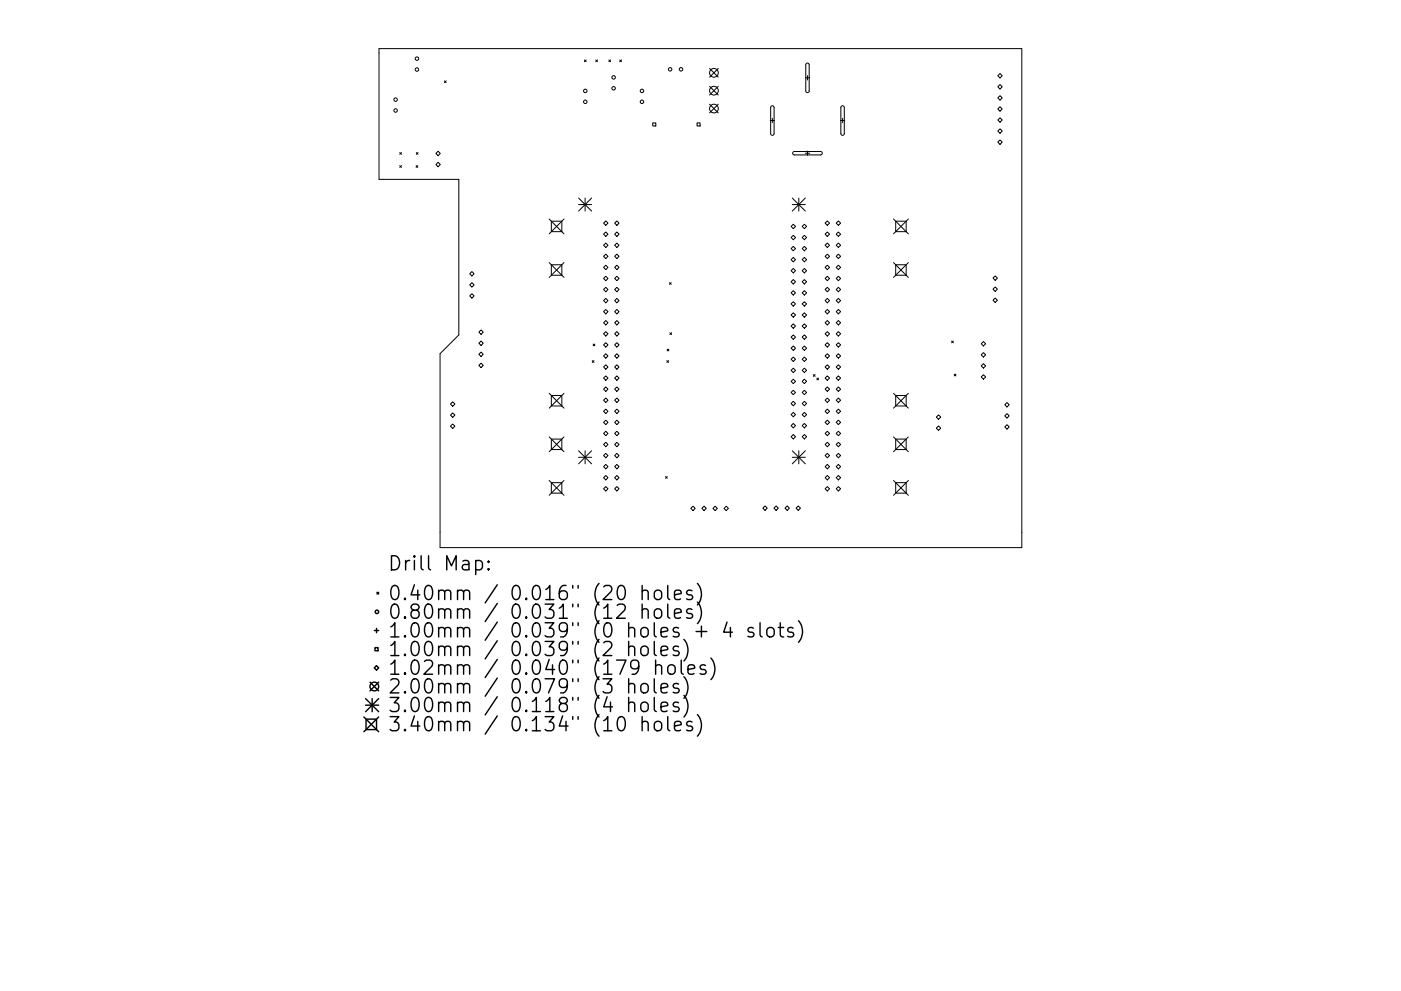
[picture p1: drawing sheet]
<svg xmlns="http://www.w3.org/2000/svg" width="297mm" height="210mm" viewBox="0 0 297 210" stroke-linecap="round" stroke-linejoin="round" font-family="sans-serif">
<defs><g id="words">
<g font-size="4.2">
<text x="82.3" y="121.1">Drill Map:</text>
<text x="82.3" y="127.4">0.40mm / 0.016&quot; (20 holes)</text>
<text x="82.3" y="131.3">0.80mm / 0.031&quot; (12 holes)</text>
<text x="82.3" y="135.3">1.00mm / 0.039&quot; (0 holes + 4 slots)</text>
<text x="82.3" y="139.2">1.00mm / 0.039&quot; (2 holes)</text>
<text x="82.3" y="143.2">1.02mm / 0.040&quot; (179 holes)</text>
<text x="82.3" y="147.2">2.00mm / 0.079&quot; (3 holes)</text>
<text x="82.3" y="151.1">3.00mm / 0.118&quot; (4 holes)</text>
<text x="82.3" y="155.2">3.40mm / 0.134&quot; (10 holes)</text>
</g>
</g></defs>
<g fill="none" stroke="#000" stroke-width=".21">
<path d="M80.4 10.3h136.2v105.9h-123.3v-41.2l4-3.9v-33h-16.9zM94.2 17.2l.4 .3M94.6 17.2l-.4 .3M123.9 12.7l.4 .4M124.3 12.7l-.4 .4M126.3 12.7l.4 .4M126.7 12.7l-.4 .4M129.1 12.7l.4 .4M129.5 12.7l-.4 .4M131.4 12.7l.4 .4M131.8 12.7l-.4 .4M150.4 14.5l1.9 1.9"/>
<path d="M150.4 18.3l1.9 1.9M152.3 14.5l-1.9 1.9M152.3 18.3l-1.9 1.9M170.7 16.5h1M170.9 13.5l.4-.1 .3 .3v5.6l-.4 .3-.4-.3zM171.2 16.1v.9M212 15.6l.5 .5-.5 .4-.4-.4zM212 17.9l.5 .5-.5 .5-.4-.5zM84.8 32.4l.3 .3M84.8 35.1l.3 .4M85.1 32.4l-.3 .3M85.1 35.1l-.3 .4"/>
<path d="M88.2 35.1l.4 .4M88.3 32.4l.3 .3M88.6 35.1l-.4 .4M88.6 32.4l-.3 .3M92.4 32.6l.5-.5 .5 .5-.5 .4zM92.4 34.9l.5-.5 .5 .5-.5 .5zM138.4 26.1h.6v.6h-.6zM147.8 26.1h.6v.6h-.6zM150.4 22.1l1.9 1.9M152.3 22.1l-1.9 1.9M163.3 25.6h.9M163.5 22.5h.4l.2 .3v5.6l-.3 .3-.4-.3z"/>
<path d="M163.8 25.1v.9M168.2 32.3l5.8-.2 .3 .4-.3 .4h-5.6l-.3-.3zM170.7 32.5h1M171.2 32v1M178.2 25.6h.9M178.4 22.5h.4l.2 .3v5.6l-.4 .3-.3-.3zM178.6 25.1v.9M211.6 20.8l.4-.5 .5 .5-.5 .4zM211.6 25.5l.4-.5 .5 .5-.5 .4zM211.6 27.8l.4-.5 .5 .5-.5 .5zM211.6 30.2l.4-.5 .5 .5-.5 .4zM212 22.6l.5 .5-.5 .5-.4-.5z"/>
<path d="M99.6 58.1l.5-.5 .4 .5-.4 .5zM116.4 46.5l3.2 3.1M116.4 55.7l3.2 3.2M116.9 46.9h2.2v2.3h-2.2zM116.9 56.2h2.2v2.2h-2.2zM119.6 46.5l-3.2 3.1M119.6 55.7l-3.2 3.2M122.7 42l2.7 2.8M122.7 43.4h2.7M124.1 42v2.8M125.4 42l-2.7 2.8M128 49.7l.4-.5 .5 .5-.5 .5z"/>
<path d="M128 52l.4-.4 .5 .4-.5 .5zM128 56.7l.4-.4 .5 .4-.5 .5zM128.4 46.9l.5 .4-.5 .5-.4-.5zM128.4 53.9l.5 .5-.5 .5-.4-.5zM128.4 58.6l.5 .5-.5 .5-.4-.5zM130.3 49.7l.5-.5 .5 .5-.5 .5zM130.3 52l.5-.4 .5 .4-.5 .5zM130.3 56.7l.5-.4 .5 .4-.5 .5zM130.8 46.9l.5 .4-.5 .5-.5-.5zM130.8 53.9l.5 .5-.5 .5-.5-.5zM130.8 58.6l.5 .5-.5 .5-.5-.5zM141.9 60l.4 .3"/>
<path d="M142.3 60l-.4 .3M167.7 48l.5-.4 .5 .4-.5 .5zM167.7 50.4l.5-.5 .5 .5-.5 .5zM167.7 52.7l.5-.4 .5 .4-.5 .5zM167.7 55.1l.5-.5 .5 .5-.5 .5zM167.7 57.4l.5-.4 .5 .4-.5 .5zM167.7 59.8l.5-.5 .5 .5-.5 .5zM168 43.4h2.7M168 42l2.7 2.8M169.4 42v2.8M170.1 48l.4-.4 .5 .4-.5 .5zM170.1 52.7l.4-.4 .5 .4-.5 .5z"/>
<path d="M170.5 49.9l.5 .5-.5 .5-.4-.5zM170.5 54.6l.5 .5-.5 .5-.4-.5zM170.5 57l.5 .4-.5 .5-.4-.5zM170.5 59.3l.5 .5-.5 .5-.4-.5zM170.7 42l-2.7 2.8M174.9 49.7l.5-.5 .5 .5-.5 .5zM174.9 52l.5-.4 .5 .4-.5 .5zM174.9 54.4l.5-.5 .5 .5-.5 .5zM174.9 56.7l.5-.4 .5 .4-.5 .5zM174.9 59.1l.5-.5 .5 .5-.5 .5zM175.4 46.9l.5 .4-.5 .5-.5-.5zM177.3 49.7l.5-.5 .4 .5-.4 .5z"/>
<path d="M177.3 52l.5-.4 .4 .4-.4 .5zM177.3 56.7l.5-.4 .4 .4-.4 .5zM177.8 46.9l.4 .4-.4 .5-.5-.5zM177.8 53.9l.4 .5-.4 .5-.5-.5zM177.8 58.6l.4 .5-.4 .5-.5-.5zM189.4 46.5l3.2 3.1M189.4 55.7l3.2 3.2M189.9 46.9h2.2v2.3h-2.2zM189.9 56.2h2.2v2.2h-2.2zM192.6 46.5l-3.2 3.1M192.6 55.7l-3.2 3.2M210.5 59l.5-.5 .5 .5-.5 .5z"/>
<path d="M99.6 60.4l.5-.4 .4 .4-.4 .5zM100.1 62.3l.4 .5-.4 .4-.5-.4zM101.5 70.5l.5-.5 .5 .5-.5 .4zM101.5 72.8l.5-.4 .5 .4-.5 .5zM101.5 77.5l.5-.5 .5 .5-.5 .5zM102 74.7l.5 .5-.5 .4-.5-.4zM125.6 76.5l.3 .4M125.8 73l.3 .4M125.9 76.5l-.3 .4M126.1 73l-.3 .4M128 61.4l.4-.4 .5 .4-.5 .5zM128 63.8l.4-.5 .5 .5-.5 .4z"/>
<path d="M128 68.5l.4-.5 .5 .5-.5 .4zM128 75.5l.4-.4 .5 .4-.5 .5zM128 77.9l.4-.5 .5 .5-.5 .4zM128.4 65.7l.5 .4-.5 .5-.4-.5zM128.4 70.4l.5 .4-.5 .5-.4-.5zM128.4 72.7l.5 .5-.5 .4-.4-.4zM128.4 79.7l.5 .5-.5 .5-.4-.5zM130.3 61.4l.5-.4 .5 .4-.5 .5zM130.3 63.8l.5-.5 .5 .5-.5 .4zM130.3 68.5l.5-.5 .5 .5-.5 .4zM130.3 75.5l.5-.4 .5 .4-.5 .5zM130.3 77.9l.5-.5 .5 .5-.5 .4z"/>
<path d="M130.8 65.7l.5 .4-.5 .5-.5-.5zM130.8 70.4l.5 .4-.5 .5-.5-.5zM130.8 72.7l.5 .5-.5 .4-.5-.4zM130.8 79.7l.5 .5-.5 .5-.5-.5zM141.4 76.5l.4 .4M141.4 74.1l.4 .4M141.8 76.5l-.4 .4M141.8 74.1l-.4 .4M142 70.6l.4 .4M142.4 70.6l-.4 .4M167.7 62.1l.5-.4 .5 .4-.5 .5zM167.7 64.5l.5-.5 .5 .5-.5 .5z"/>
<path d="M167.7 66.8l.5-.4 .5 .4-.5 .5zM167.7 69.2l.5-.5 .5 .5-.5 .4zM167.7 71.5l.5-.4 .5 .4-.5 .5zM167.7 73.9l.5-.5 .5 .5-.5 .4zM167.7 76.2l.5-.4 .5 .4-.5 .5zM167.7 78.6l.5-.5 .5 .5-.5 .4zM170.1 62.1l.4-.4 .5 .4-.5 .5zM170.1 66.8l.4-.4 .5 .4-.5 .5zM170.1 71.5l.4-.4 .5 .4-.5 .5zM170.1 78.6l.4-.5 .5 .5-.5 .4zM170.5 64l.5 .5-.5 .5-.4-.5zM170.5 68.7l.5 .5-.5 .4-.4-.4z"/>
<path d="M170.5 73.4l.5 .5-.5 .4-.4-.4zM170.5 75.8l.5 .4-.5 .5-.4-.5zM172.4 79.5l.4 .3M172.8 79.5l-.4 .3M174.9 61.4l.5-.4 .5 .4-.5 .5zM174.9 63.8l.5-.5 .5 .5-.5 .4zM174.9 66.1l.5-.4 .5 .4-.5 .5zM174.9 68.5l.5-.5 .5 .5-.5 .4zM174.9 70.8l.5-.4 .5 .4-.5 .5zM174.9 73.2l.5-.5 .5 .5-.5 .4zM174.9 75.5l.5-.4 .5 .4-.5 .5zM174.9 77.9l.5-.5 .5 .5-.5 .4z"/>
<path d="M177.3 61.4l.5-.4 .4 .4-.4 .5zM177.3 63.8l.5-.5 .4 .5-.4 .4zM177.3 68.5l.5-.5 .4 .5-.4 .4zM177.3 75.5l.5-.4 .4 .4-.4 .5zM177.3 77.9l.5-.5 .4 .5-.4 .4zM177.8 65.7l.4 .4-.4 .5-.5-.5zM177.8 70.4l.4 .4-.4 .5-.5-.5zM177.8 72.7l.4 .5-.4 .4-.5-.4zM177.8 79.7l.4 .5-.4 .5-.5-.5zM201.8 72.4l.3 .3M202.1 72.4l-.3 .3M202.3 79.4l.4 .4"/>
<path d="M202.7 79.4l-.4 .4M208 72.9l.5-.4 .5 .4-.5 .5zM208 77.6l.5-.4 .5 .4-.5 .5zM208 80l.5-.5 .5 .5-.5 .4zM208.5 74.8l.5 .5-.5 .4-.5-.4zM210.5 61.4l.5-.5 .5 .5-.5 .4zM211 63.2l.5 .5-.5 .5-.5-.5zM95.5 85.7l.5-.4 .5 .4-.5 .5zM95.5 88.1l.5-.5 .5 .5-.5 .4zM95.5 90.4l.5-.4 .5 .4-.5 .5zM116.4 83.5l3.2 3.1M116.4 92.7l3.2 3.1"/>
<path d="M116.9 83.9h2.2v2.2h-2.2zM116.9 93.2h2.2v2.2h-2.2zM119.6 83.5l-3.2 3.1M119.6 92.7l-3.2 3.1M122.7 95.6l2.7 2.8M122.7 97h2.7M124.1 95.6v2.8M125.4 95.6l-2.7 2.8M128 82.6l.4-.5 .5 .5-.5 .4zM128 87.3l.4-.5 .5 .5-.5 .4zM128 89.6l.4-.5 .5 .5-.5 .5zM128.4 84.4l.5 .5-.5 .5-.4-.5z"/>
<path d="M128.4 91.5l.5 .5-.5 .4-.4-.4zM128.4 93.8l.5 .5-.5 .5-.4-.5zM128.4 96.2l.5 .5-.5 .4-.4-.4zM128.4 98.5l.5 .5-.5 .5-.4-.5zM130.3 82.6l.5-.5 .5 .5-.5 .4zM130.3 87.3l.5-.5 .5 .5-.5 .4zM130.3 89.6l.5-.5 .5 .5-.5 .5zM130.8 84.4l.5 .5-.5 .5-.5-.5zM130.8 91.5l.5 .5-.5 .4-.5-.4zM130.8 93.8l.5 .5-.5 .5-.5-.5zM130.8 96.2l.5 .5-.5 .4-.5-.4zM130.8 98.5l.5 .5-.5 .5-.5-.5z"/>
<path d="M167.7 80.9l.5-.5 .5 .5-.5 .5zM167.7 83.3l.5-.5 .5 .5-.5 .4zM167.7 85.6l.5-.5 .5 .5-.5 .5zM167.7 88l.5-.5 .5 .5-.5 .4zM167.7 90.3l.5-.5 .5 .5-.5 .5zM167.7 92.7l.5-.5 .5 .5-.5 .4zM168 97h2.7M168 95.6l2.7 2.8M169.4 95.6v2.8M170.1 88l.4-.5 .5 .5-.5 .4zM170.1 92.7l.4-.5 .5 .5-.5 .4zM170.5 80.4l.5 .5-.5 .5-.4-.5z"/>
<path d="M170.5 82.8l.5 .5-.5 .4-.4-.4zM170.5 85.1l.5 .5-.5 .5-.4-.5zM170.5 89.8l.5 .5-.5 .5-.4-.5zM170.7 95.6l-2.7 2.8M173.2 80.2l.4 .4M173.6 80.2l-.4 .4M174.9 80.2l.5-.5 .5 .5-.5 .5zM174.9 82.6l.5-.5 .5 .5-.5 .4zM174.9 84.9l.5-.5 .5 .5-.5 .5zM174.9 87.3l.5-.5 .5 .5-.5 .4zM174.9 89.6l.5-.5 .5 .5-.5 .5zM174.9 92l.5-.5 .5 .5-.5 .4z"/>
<path d="M174.9 94.3l.5-.5 .5 .5-.5 .5zM174.9 96.7l.5-.5 .5 .5-.5 .4zM174.9 99l.5-.5 .5 .5-.5 .5zM177.3 82.6l.5-.5 .4 .5-.4 .4zM177.3 87.3l.5-.5 .4 .5-.4 .4zM177.3 89.6l.5-.5 .4 .5-.4 .5zM177.8 84.4l.4 .5-.4 .5-.5-.5zM177.8 91.5l.4 .5-.4 .4-.5-.4zM177.8 93.8l.4 .5-.4 .5-.5-.5zM177.8 96.2l.4 .5-.4 .4-.5-.4zM177.8 98.5l.4 .5-.4 .5-.5-.5zM189.4 83.5l3.2 3.1"/>
<path d="M189.4 92.7l3.2 3.1M189.9 83.9h2.2v2.2h-2.2zM189.9 93.2h2.2v2.2h-2.2zM192.6 83.5l-3.2 3.1M192.6 92.7l-3.2 3.1M198.5 88.5l.5-.5 .5 .5-.5 .5zM198.5 90.8l.5-.4 .5 .4-.5 .5zM213 85.9l.5-.5 .5 .5-.5 .4zM213.5 87.8l.5 .4-.5 .5-.5-.5zM213.5 90.1l.5 .5-.5 .4-.5-.4zM116.4 101.9l3.2 3.2M116.9 102.4h2.2v2.2h-2.2z"/>
<path d="M119.6 101.9l-3.2 3.2M128 101.4l.4-.5 .5 .5-.5 .4zM128 103.7l.4-.5 .5 .5-.5 .5zM130.3 101.4l.5-.5 .5 .5-.5 .4zM130.3 103.7l.5-.5 .5 .5-.5 .5zM141.1 101.1l.4 .4M141.5 101.1l-.4 .4M146.9 107.4l.5 .5-.5 .4-.4-.4zM148.8 107.9l.5-.5 .4 .5-.4 .4zM151.2 107.9l.4-.5 .5 .5-.5 .4zM153.5 107.9l.5-.5 .4 .5-.4 .4zM161.7 107.8l.5-.5 .5 .5-.5 .5z"/>
<path d="M164.1 107.8l.5-.5 .4 .5-.4 .5zM166.4 107.8l.5-.5 .5 .5-.5 .5zM168.8 107.8l.4-.5 .5 .5-.5 .5zM174.9 101.4l.5-.5 .5 .5-.5 .4zM174.9 103.7l.5-.5 .5 .5-.5 .5zM177.3 101.4l.5-.5 .4 .5-.4 .4zM177.3 103.7l.5-.5 .4 .5-.4 .5zM189.4 101.9l3.2 3.2M189.9 102.4h2.2v2.2h-2.2zM192.6 101.9l-3.2 3.2"/>
<circle cx="88.4" cy="12.4" r=".37"/>
<circle cx="88.4" cy="14.8" r=".37"/>
<circle cx="124.1" cy="19.3" r=".37"/>
<circle cx="130.1" cy="18.7" r=".37"/>
<circle cx="130.1" cy="16.4" r=".37"/>
<circle cx="136.1" cy="19.3" r=".37"/>
<circle cx="142.1" cy="14.7" r=".37"/>
<circle cx="144.4" cy="14.7" r=".37"/>
<circle cx="151.4" cy="15.4" r=".92"/>
<circle cx="151.4" cy="19.2" r=".92"/>
<circle cx="83.9" cy="23.4" r=".37"/>
<circle cx="83.9" cy="21.1" r=".37"/>
<circle cx="124.1" cy="21.6" r=".37"/>
<circle cx="136.1" cy="21.6" r=".37"/>
<circle cx="151.4" cy="23" r=".92"/>
</g>
<g fill="none" stroke="#000" stroke-width=".3">
<path d="M100.9 119.1l.8-.2 .6 .6v.8l-.3 .5-.3 .1-.8-.1M103.6 119.1l.1 .1-.1 .1-.2-.1 .2-.1v.2M79.4 133.8h.9M79.5 137.4h.7v.7h-.7zM79.8 133.3v.9M79.9 125.7l.4 .3M80.3 125.7l-.4 .3M103.6 120.6l.1 .2-.1 .1-.2-.1 .2-.2v.3M133.3 137.4a.75 .75 0 0 1 1.3 .1v1.6M133.3 136.1v3M136.1 125.5a.74 .74 0 0 1 1.3 .1v1.6M136.1 129.5a.74 .74 0 0 1 1.3 .1v1.6"/>
<path d="M136.1 137.2a.81 .81 0 0 1 1.3 .5v.8a.81 .81 0 0 1-.8 .6 .81 .81 0 0 1-.7-.6v-.8zM136.1 124.2v3M136.1 128.2v3M138.7 136.1v2.6l.4 .4M138.9 125.5a.81 .81 0 0 1 .8-.3 .81 .81 0 0 1 .6 .6v.8a.81 .81 0 0 1-.8 .6 .81 .81 0 0 1-.8-.6v-.8zM139 129.3a.81 .81 0 0 1 1.3 .4v.9a.81 .81 0 0 1-.8 .6 .81 .81 0 0 1-.8-.6v-.9zM140.1 138.1l1.5-.3-.2-.6-.8-.1-.5 .4v1.2l.2 .2 .3 .2 .8-.2M141.6 124.2v2.6l.4 .4M141.6 128.2v2.5l.4 .5M143 126.2l1.4-.3-.1-.5-.9-.2-.4 .4v1.2l.1 .3 .3 .1 .9-.1M143 130.2l1.4-.3-.1-.6-.9-.1-.4 .4v1.1l.1 .3 .3 .2 .9-.2M143.9 137.2l-.8-.1-.4 .4 .2 .4 1 .3 .1 .3-.1 .4-.3 .2-.9-.2"/>
<path d="M145 135.7a3.4 3.4 0 0 1 0 4.5M146.7 125.4l-.7-.2-.4 .4 .1 .5 1 .3 .2 .2-.2 .5-.3 .1-.8-.1M146.7 129.3l-.7-.1-.4 .4 .1 .4 1 .3 .2 .3-.2 .4-.3 .2-.8-.2M147.6 134h2.3M147.9 123.8a3.4 3.4 0 0 1 0 4.6M147.9 127.7a3.4 3.4 0 0 1 0 4.6M148.7 132.8v2.3M150.7 139.6a3.4 3.4 0 0 1 0 4.6M154.1 132l-.7 2.1h1.9M154.9 133.1v2M159.7 133.3l-.7-.2-.4 .5 .1 .4 1 .3 .2 .3-.2 .4-.3 .1-.8-.1M161.1 132.1v2.6l.5 .4"/>
<path d="M162.7 133.4a.81 .81 0 0 1 .8-.3 .81 .81 0 0 1 .6 .6v.9a.81 .81 0 0 1-.7 .6 .81 .81 0 0 1-.8-.6v-.9zM165 133.1h1.1M165.4 132.1v2.6l.2 .3 .5 .1M168.1 133.3l-.7-.2-.4 .5 .1 .4 1 .3 .2 .3-.2 .4-.2 .1-.9-.1M169.3 131.7a3.4 3.4 0 0 1 0 4.6M77.1 152.1l3.2 3.2M77.5 148.2l2.8 2.8M77.5 149.6h2.8M77.6 152.6h2.2v2.2h-2.2zM78.4 144.7l1.9 1.9M78.9 148.2v2.8M79.4 141.7l.4-.5 .5 .5-.5 .5z"/>
<path d="M80.3 144.7l-1.9 1.9M80.3 148.2l-2.8 2.8M80.3 152.1l-3.2 3.2M133.3 145.3a.75 .75 0 0 1 1.3 .1v1.6M133.3 149.3a.75 .75 0 0 1 1.3 .1v1.6M133.3 144v3M133.3 148v3M136 149.3a.81 .81 0 0 1 .8-.3 .81 .81 0 0 1 .6 .5v.9a.81 .81 0 0 1-.8 .6 .81 .81 0 0 1-.7-.6v-.9zM136.1 145.2a.81 .81 0 0 1 1.3 .4v.8a.81 .81 0 0 1-.8 .6 .81 .81 0 0 1-.7-.6v-.8zM136.1 153.3a.74 .74 0 0 1 1.3 .2v1.5M136.1 152v3M138.7 144v2.6l.4 .4"/>
<path d="M138.7 148v2.5l.4 .5M139 141.3a.74 .74 0 0 1 1.3 .2v1.5M139 153.2a.81 .81 0 0 1 1.3 .4v.9a.81 .81 0 0 1-.8 .6 .81 .81 0 0 1-.8-.6v-.9zM139 140v3M140.1 146l1.5-.3-.2-.5-.8-.2-.5 .4v1.2l.2 .3 .3 .1 .8-.1M140.1 150l1.5-.3-.2-.6-.8-.1-.5 .4v1.1l.2 .3 .3 .2 .8-.2M141.6 152v2.6l.4 .4M141.7 141.3a.81 .81 0 0 1 .8-.3 .81 .81 0 0 1 .6 .6v.9a.81 .81 0 0 1-.7 .6 .81 .81 0 0 1-.8-.6v-.9zM143 154l1.4-.2-.1-.6-.9-.2-.4 .5v1.1l.1 .3 .3 .1 .9-.1M143.9 145.2l-.8-.2-.4 .4 .2 .5 1 .3 .1 .2-.1 .5-.3 .1-.9-.1M143.9 149.1l-.8-.1-.4 .4 .2 .4 1 .3 .1 .3-.1 .4-.3 .2-.9-.2M144.4 140v2.6l.5 .4"/>
<path d="M145 143.6a3.4 3.4 0 0 1 0 4.6M145 147.5a3.4 3.4 0 0 1 0 4.6M145.9 142l1.4-.2-.2-.6-.8-.2-.4 .5v1.1l.1 .3 .3 .1 .8-.1M146.7 153.2l-.7-.2-.4 .5 .1 .4 1 .3 .2 .3-.2 .4-.3 .1-.8-.1M147.9 151.6a3.4 3.4 0 0 1 0 4.6M149.6 141.2l-.7-.2-.5 .5 .2 .4 1 .3 .1 .3-.1 .4-.3 .1-.9-.1"/>
<circle cx="79.9" cy="129.8" r=".37"/>
<circle cx="79.4" cy="145.7" r=".92"/>
</g>
<use href="#words"/>
</svg>
